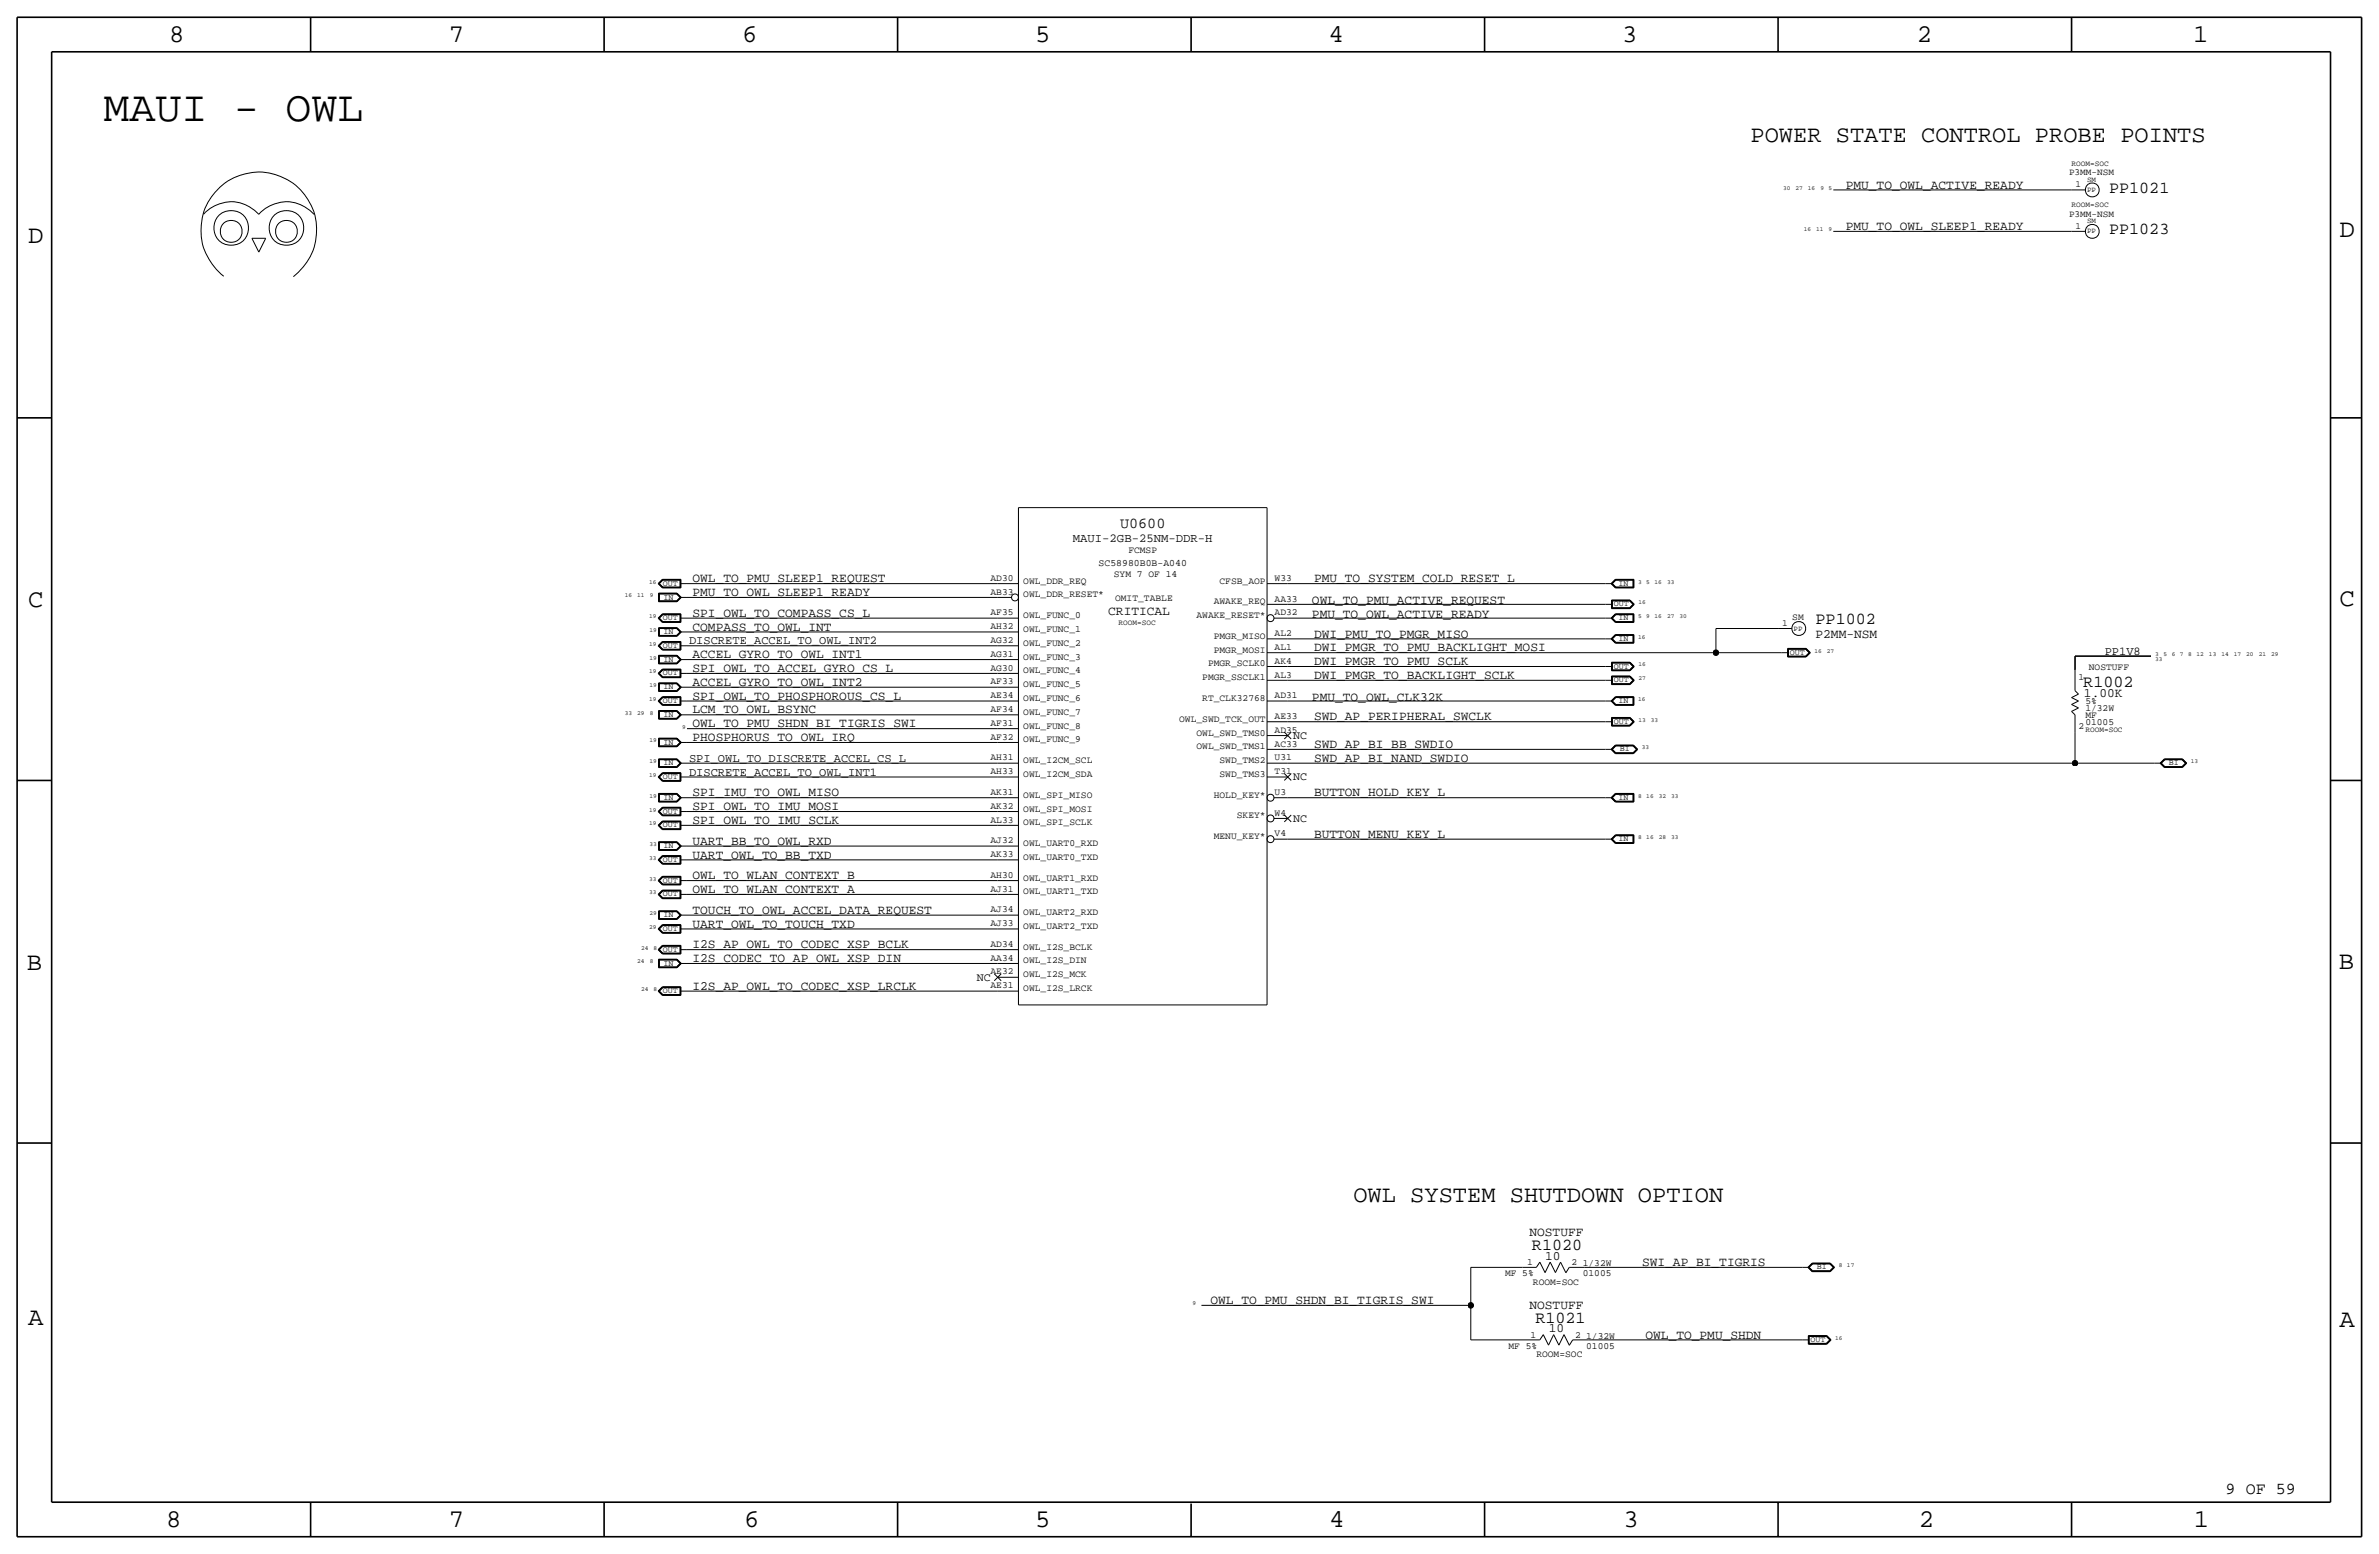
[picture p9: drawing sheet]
<svg xmlns="http://www.w3.org/2000/svg" width="875mm" height="572mm" viewBox="0 0 875 572" stroke-linecap="round" stroke-linejoin="round" font-family="sans-serif">
<defs><g id="words">
<text font-size="15.9" x="38" y="44.5">MAUI - OWL</text>
<g font-size="9.4">
<text x="62.2" y="15.5">8</text>
<text x="165.1" y="15.5">7</text>
<text x="273" y="15.5">6</text>
<text x="380.7" y="15.5">5</text>
<text x="488.7" y="15.5">4</text>
<text x="596.6" y="15.5">3</text>
<text x="705" y="15.5">2</text>
<text x="806.6" y="15.5">1</text>
<text x="10.4" y="89.4">D</text>
<text x="860.5" y="87.1">D</text>
<text x="10.4" y="223.3">C</text>
<text x="860.5" y="222.8">C</text>
<text x="9.9" y="356.6">B</text>
<text x="860.2" y="356.4">B</text>
<text x="10.4" y="487.4">A</text>
<text x="860.5" y="488.2">A</text>
<text x="61.2" y="561.6">8</text>
<text x="165.1" y="561.6">7</text>
<text x="273.8" y="561.6">6</text>
<text x="380.7" y="561.6">5</text>
<text x="488.9" y="561.6">4</text>
<text x="597.1" y="561.6">3</text>
<text x="705.8" y="561.6">2</text>
<text x="806.9" y="561.6">1</text>
</g>
<g font-size="8.7">
<text x="643.8" y="52.1">POWER STATE CONTROL PROBE POINTS</text>
<text x="497.8" y="442">OWL SYSTEM SHUTDOWN OPTION</text>
</g>
<g font-size="6.2">
<text x="775.7" y="70.9">PP1021</text>
<text x="775.7" y="86.1">PP1023</text>
<text x="667.8" y="229.6">PP1002</text>
<text x="766.3" y="252.5">R1002</text>
<text x="563.5" y="459.7">R1020</text>
<text x="564.7" y="486.4">R1021</text>
<text x="818.6" y="549.5">9 OF 59</text>
</g>
<text font-size="5.6" x="412" y="194.3">U0600</text>
<g font-size="4.7">
<text x="678.9" y="69.3">PMU_TO_OWL_ACTIVE_READY</text>
<text x="678.9" y="84.6">PMU_TO_OWL_SLEEP1_READY</text>
<text x="254.7" y="214.1">OWL_TO_PMU_SLEEP1_REQUEST</text>
<text x="483.3" y="214.1">PMU_TO_SYSTEM_COLD_RESET_L</text>
<text x="254.7" y="219.2">PMU_TO_OWL_SLEEP1_READY</text>
<text x="254.7" y="226.8">SPI_OWL_TO_COMPASS_CS_L</text>
<text x="407.6" y="226.1">CRITICAL</text>
<text x="482.6" y="227.3">PMU_TO_OWL_ACTIVE_READY</text>
<text x="482.6" y="222.3">OWL_TO_PMU_ACTIVE_REQUEST</text>
<text x="254.7" y="231.9">COMPASS_TO_OWL_INT</text>
<text x="483.3" y="234.5">DWI_PMU_TO_PMGR_MISO</text>
<text x="483.3" y="239.5">DWI_PMGR_TO_PMU_BACKLIGHT_MOSI</text>
<text x="667.8" y="234.7">P2MM-NSM</text>
<text x="254.7" y="242.1">ACCEL_GYRO_TO_OWL_INT1</text>
<text x="483.3" y="244.6">DWI_PMGR_TO_PMU_SCLK</text>
<text x="254.7" y="247.1">SPI_OWL_TO_ACCEL_GYRO_CS_L</text>
<text x="483.3" y="249.7">DWI_PMGR_TO_BACKLIGHT_SCLK</text>
<text x="254.7" y="257.3">SPI_OWL_TO_PHOSPHOROUS_CS_L</text>
<text x="254.7" y="252.2">ACCEL_GYRO_TO_OWL_INT2</text>
<text x="482.6" y="257.8">PMU_TO_OWL_CLK32K</text>
<text x="766.5" y="256.3">1.00K</text>
<text x="254.7" y="262.4">LCM_TO_OWL_BSYNC</text>
<text x="254.7" y="267.5">OWL_TO_PMU_SHDN_BI_TIGRIS_SWI</text>
<text x="483.3" y="264.9">SWD_AP_PERIPHERAL_SWCLK</text>
<text x="254.7" y="272.5">PHOSPHORUS_TO_OWL_IRQ</text>
<text x="483.3" y="275.1">SWD_AP_BI_BB_SWDIO</text>
<text x="483.3" y="280.2">SWD_AP_BI_NAND_SWDIO</text>
<text x="254.7" y="292.9">SPI_IMU_TO_OWL_MISO</text>
<text x="483.3" y="292.9">BUTTON_HOLD_KEY_L</text>
<text x="254.7" y="297.9">SPI_OWL_TO_IMU_MOSI</text>
<text x="254.7" y="303">SPI_OWL_TO_IMU_SCLK</text>
<text x="254.7" y="310.6">UART_BB_TO_OWL_RXD</text>
<text x="483.3" y="308.1">BUTTON_MENU_KEY_L</text>
<text x="254.7" y="315.7">UART_OWL_TO_BB_TXD</text>
<text x="254.7" y="323.3">OWL_TO_WLAN_CONTEXT_B</text>
<text x="254.7" y="328.4">OWL_TO_WLAN_CONTEXT_A</text>
<text x="254.7" y="341.1">UART_OWL_TO_TOUCH_TXD</text>
<text x="254.7" y="336">TOUCH_TO_OWL_ACCEL_DATA_REQUEST</text>
<text x="254.7" y="353.8">I2S_CODEC_TO_AP_OWL_XSP_DIN</text>
<text x="254.7" y="348.8">I2S_AP_OWL_TO_CODEC_XSP_BCLK</text>
<text x="254.7" y="364">I2S_AP_OWL_TO_CODEC_XSP_LRCLK</text>
<text x="562.6" y="454.7">NOSTUFF</text>
<text x="568.4" y="463.3">10</text>
<text x="604" y="465.6">SWI_AP_BI_TIGRIS</text>
<text x="445.2" y="479.6">OWL_TO_PMU_SHDN_BI_TIGRIS_SWI</text>
<text x="562.6" y="481.3">NOSTUFF</text>
<text x="569.6" y="490">10</text>
<text x="605.2" y="492.3">OWL_TO_PMU_SHDN</text>
</g>
<text font-size="4.5" x="394.6" y="199.4">MAUI-2GB-25NM-DDR-H</text>
<g font-size="4.4">
<text x="253.4" y="237">DISCRETE_ACCEL_TO_OWL_INT2</text>
<text x="774.1" y="240.8">PP1V8</text>
<text x="253.4" y="280.2">SPI_OWL_TO_DISCRETE_ACCEL_CS_L</text>
<text x="253.4" y="285.2">DISCRETE_ACCEL_TO_OWL_INT1</text>
</g>
<g font-size="4.3">
<text x="475.7" y="271.8">NC</text>
<text x="475.7" y="287">NC</text>
<text x="475.7" y="302.3">NC</text>
<text x="359.3" y="360.7">NC</text>
</g>
<text font-size="3.6" x="404.1" y="208.3">SC58980B0B-A040</text>
<g font-size="3.5">
<text x="761" y="64.5">P3MM-NSM</text>
<text x="763.4" y="68.8">1</text>
<text x="761" y="79.8">P3MM-NSM</text>
<text x="763.4" y="84.1">1</text>
<text x="415" y="203.2">FCMSP</text>
<text x="364.3" y="213.6">AD30</text>
<text x="376.4" y="214.6">OWL_DDR_REQ</text>
<text x="409.7" y="212.1">SYM 7 OF 14</text>
<text x="448.6" y="214.6">CFSB_AOP</text>
<text x="468.8" y="213.6">W33</text>
<text x="364.3" y="218.7">AB33</text>
<text x="376.4" y="219.7">OWL_DDR_RESET*</text>
<text x="410.2" y="221">OMIT_TABLE</text>
<text x="468.8" y="221.2">AA33</text>
<text x="364.3" y="226.3">AF35</text>
<text x="376.4" y="227.3">OWL_FUNC_0</text>
<text x="440.1" y="227.3">AWAKE_RESET*</text>
<text x="446.4" y="222.2">AWAKE_REQ</text>
<text x="468.8" y="226.3">AD32</text>
<text x="364.3" y="231.4">AH32</text>
<text x="376.4" y="232.4">OWL_FUNC_1</text>
<text x="468.8" y="233.9">AL2</text>
<text x="655.5" y="230.1">1</text>
<text x="659.2" y="228.1">SM</text>
<text x="364.3" y="236.5">AG32</text>
<text x="376.4" y="237.5">OWL_FUNC_2</text>
<text x="446.4" y="234.9">PMGR_MISO</text>
<text x="468.8" y="239">AL1</text>
<text x="364.3" y="241.5">AG31</text>
<text x="376.4" y="242.6">OWL_FUNC_3</text>
<text x="444.3" y="245.1">PMGR_SCLK0</text>
<text x="446.4" y="240">PMGR_MOSI</text>
<text x="468.8" y="244.1">AK4</text>
<text x="364.3" y="251.7">AF33</text>
<text x="364.3" y="246.6">AG30</text>
<text x="376.4" y="247.6">OWL_FUNC_4</text>
<text x="442.2" y="250.2">PMGR_SSCLK1</text>
<text x="468.8" y="249.2">AL3</text>
<text x="764.5" y="250.2">1</text>
<text x="768.3" y="246.4">NOSTUFF</text>
<text x="364.3" y="256.8">AE34</text>
<text x="376.4" y="252.7">OWL_FUNC_5</text>
<text x="376.4" y="257.8">OWL_FUNC_6</text>
<text x="442.2" y="257.8">RT_CLK32768</text>
<text x="468.8" y="256.8">AD31</text>
<text x="364.3" y="261.9">AF34</text>
<text x="376.4" y="262.9">OWL_FUNC_7</text>
<text x="767" y="261.6">1/32W</text>
<text x="767" y="259.1">5%</text>
<text x="364.3" y="266.9">AF31</text>
<text x="376.4" y="268">OWL_FUNC_8</text>
<text x="433.7" y="265.4">OWL_SWD_TCK_OUT</text>
<text x="468.8" y="269.5">AD35</text>
<text x="468.8" y="264.4">AE33</text>
<text x="764.5" y="268">2</text>
<text x="767" y="266.7">01005</text>
<text x="767" y="264.2">MF</text>
<text x="364.3" y="272">AF32</text>
<text x="376.4" y="273">OWL_FUNC_9</text>
<text x="440.1" y="275.6">OWL_SWD_TMS1</text>
<text x="440.1" y="270.5">OWL_SWD_TMS0</text>
<text x="468.8" y="274.6">AC33</text>
<text x="364.3" y="279.6">AH31</text>
<text x="376.4" y="280.7">OWL_I2CM_SCL</text>
<text x="448.6" y="280.7">SWD_TMS2</text>
<text x="468.8" y="279.7">U31</text>
<text x="364.3" y="284.7">AH33</text>
<text x="376.4" y="285.7">OWL_I2CM_SDA</text>
<text x="448.6" y="285.7">SWD_TMS3</text>
<text x="468.8" y="284.7">T31</text>
<text x="364.3" y="292.3">AK31</text>
<text x="376.4" y="293.4">OWL_SPI_MISO</text>
<text x="446.4" y="293.4">HOLD_KEY*</text>
<text x="468.8" y="292.3">U3</text>
<text x="364.3" y="297.4">AK32</text>
<text x="376.4" y="298.4">OWL_SPI_MOSI</text>
<text x="468.8" y="300">W4</text>
<text x="364.3" y="302.5">AL33</text>
<text x="376.4" y="303.5">OWL_SPI_SCLK</text>
<text x="454.9" y="301">SKEY*</text>
<text x="364.3" y="310.1">AJ32</text>
<text x="376.4" y="311.1">OWL_UART0_RXD</text>
<text x="446.4" y="308.6">MENU_KEY*</text>
<text x="468.8" y="307.6">V4</text>
<text x="364.3" y="315.2">AK33</text>
<text x="376.4" y="316.2">OWL_UART0_TXD</text>
<text x="364.3" y="322.8">AH30</text>
<text x="376.4" y="323.8">OWL_UART1_RXD</text>
<text x="364.3" y="327.9">AJ31</text>
<text x="376.4" y="328.9">OWL_UART1_TXD</text>
<text x="364.3" y="335.5">AJ34</text>
<text x="364.3" y="340.6">AJ33</text>
<text x="376.4" y="341.6">OWL_UART2_TXD</text>
<text x="376.4" y="336.5">OWL_UART2_RXD</text>
<text x="364.3" y="353.3">AA34</text>
<text x="364.3" y="348.2">AD34</text>
<text x="376.4" y="349.2">OWL_I2S_BCLK</text>
<text x="364.3" y="358.4">AE32</text>
<text x="376.4" y="359.4">OWL_I2S_MCK</text>
<text x="376.4" y="354.3">OWL_I2S_DIN</text>
<text x="364.3" y="363.5">AE31</text>
<text x="376.4" y="364.5">OWL_I2S_LRCK</text>
<text x="561.7" y="465.3">1</text>
<text x="578.1" y="465.3">2</text>
<text x="582.2" y="465.6">1/32W</text>
<text x="553.6" y="469.4">MF 5%</text>
<text x="563.8" y="472.4">ROOM=SOC</text>
<text x="582.2" y="469.4">01005</text>
<text x="563" y="492">1</text>
<text x="579.3" y="492">2</text>
<text x="554.9" y="496.1">MF 5%</text>
<text x="583.4" y="496.1">01005</text>
<text x="583.4" y="492.3">1/32W</text>
<text x="565.1" y="499.1">ROOM=SOC</text>
</g>
<g font-size="3.1">
<text x="243.8" y="215.4">OUT</text>
<text x="595.3" y="215.4">IN</text>
<text x="244" y="220.5">IN</text>
<text x="593.5" y="223">OUT</text>
<text x="243.8" y="228.1">OUT</text>
<text x="244" y="233.2">IN</text>
<text x="595.3" y="228.1">IN</text>
<text x="243.8" y="238.3">OUT</text>
<text x="595.3" y="235.7">IN</text>
<text x="244" y="243.3">IN</text>
<text x="593.5" y="245.9">OUT</text>
<text x="658.3" y="240.8">OUT</text>
<text x="243.8" y="248.4">OUT</text>
<text x="593.5" y="251">OUT</text>
<text x="244" y="253.5">IN</text>
<text x="243.8" y="258.6">OUT</text>
<text x="244" y="263.7">IN</text>
<text x="595.3" y="258.6">IN</text>
<text x="593.5" y="266.2">OUT</text>
<text x="244" y="273.8">IN</text>
<text x="244" y="281.4">IN</text>
<text x="595.8" y="276.4">BI</text>
<text x="797.8" y="281.4">BI</text>
<text x="243.8" y="286.5">OUT</text>
<text x="243.8" y="299.2">OUT</text>
<text x="244" y="294.1">IN</text>
<text x="595.3" y="294.1">IN</text>
<text x="243.8" y="304.3">OUT</text>
<text x="244" y="311.9">IN</text>
<text x="595.3" y="309.4">IN</text>
<text x="243.8" y="317">OUT</text>
<text x="243.8" y="324.6">OUT</text>
<text x="243.8" y="329.7">OUT</text>
<text x="244" y="337.3">IN</text>
<text x="243.8" y="342.4">OUT</text>
<text x="243.8" y="350">OUT</text>
<text x="244" y="355.1">IN</text>
<text x="243.8" y="365.3">OUT</text>
<text x="668.2" y="466.9">BI</text>
<text x="665.9" y="493.5">OUT</text>
</g>
<g font-size="2.9">
<text x="761.9" y="61">ROOM=SOC</text>
<text x="761.9" y="76.2">ROOM=SOC</text>
<text x="411.4" y="229.9">ROOM=SOC</text>
<text x="767" y="269.2">ROOM=SOC</text>
</g>
<g font-size="2.8">
<text x="767.6" y="66.8">SM</text>
<text x="767.6" y="70.6">PP</text>
<text x="767.6" y="82">SM</text>
<text x="767.6" y="85.9">PP</text>
<text x="659.7" y="231.9">PP</text>
</g>
<g font-size="2.3">
<text x="655.8" y="69.8">30</text>
<text x="660.4" y="69.8">27</text>
<text x="665" y="69.8">16</text>
<text x="669.5" y="69.8">9</text>
<text x="672.6" y="69.8">5</text>
<text x="663.4" y="85.1">16</text>
<text x="668" y="85.1">11</text>
<text x="672.6" y="85.1">9</text>
<text x="238.8" y="214.6">16</text>
<text x="602.5" y="214.6">3</text>
<text x="605.5" y="214.6">5</text>
<text x="608.6" y="214.6">16</text>
<text x="613.2" y="214.6">33</text>
<text x="229.8" y="219.7">16</text>
<text x="234.4" y="219.7">11</text>
<text x="239" y="219.7">9</text>
<text x="238.8" y="227.3">19</text>
<text x="602.5" y="227.3">5</text>
<text x="602.6" y="222.2">16</text>
<text x="605.5" y="227.3">9</text>
<text x="608.6" y="227.3">16</text>
<text x="613.2" y="227.3">27</text>
<text x="617.7" y="227.3">30</text>
<text x="238.9" y="232.4">19</text>
<text x="238.8" y="237.5">19</text>
<text x="602.5" y="235">16</text>
<text x="238.9" y="242.6">19</text>
<text x="602.6" y="245.1">16</text>
<text x="667.4" y="240">16</text>
<text x="672" y="240">27</text>
<text x="792.7" y="243.1">33</text>
<text x="792.7" y="241.3">3</text>
<text x="795.7" y="241.3">5</text>
<text x="798.8" y="241.3">6</text>
<text x="801.8" y="241.3">7</text>
<text x="804.9" y="241.3">8</text>
<text x="807.9" y="241.3">12</text>
<text x="812.5" y="241.3">13</text>
<text x="817.1" y="241.3">14</text>
<text x="821.6" y="241.3">17</text>
<text x="826.2" y="241.3">20</text>
<text x="830.8" y="241.3">21</text>
<text x="835.4" y="241.3">29</text>
<text x="238.8" y="247.6">19</text>
<text x="602.6" y="250.2">27</text>
<text x="238.8" y="257.8">19</text>
<text x="238.9" y="252.7">19</text>
<text x="602.5" y="257.8">16</text>
<text x="229.8" y="262.9">33</text>
<text x="234.4" y="262.9">29</text>
<text x="239" y="262.9">8</text>
<text x="251" y="268">9</text>
<text x="602.7" y="265.4">13</text>
<text x="607.2" y="265.4">33</text>
<text x="238.9" y="273">19</text>
<text x="603.9" y="275.6">33</text>
<text x="238.9" y="280.7">19</text>
<text x="805.8" y="280.7">13</text>
<text x="238.8" y="285.7">19</text>
<text x="238.9" y="293.4">19</text>
<text x="602.5" y="293.4">8</text>
<text x="605.5" y="293.4">16</text>
<text x="610.1" y="293.4">32</text>
<text x="614.7" y="293.4">33</text>
<text x="238.8" y="298.5">19</text>
<text x="238.8" y="303.5">19</text>
<text x="238.9" y="311.2">33</text>
<text x="602.5" y="308.6">8</text>
<text x="605.5" y="308.6">16</text>
<text x="610.1" y="308.6">28</text>
<text x="614.7" y="308.6">33</text>
<text x="238.8" y="316.2">33</text>
<text x="238.8" y="323.9">33</text>
<text x="238.8" y="328.9">33</text>
<text x="238.8" y="341.6">29</text>
<text x="238.9" y="336.6">29</text>
<text x="235.8" y="349.3">24</text>
<text x="240.3" y="349.3">8</text>
<text x="234.4" y="354.3">24</text>
<text x="239" y="354.3">8</text>
<text x="235.8" y="364.5">24</text>
<text x="240.3" y="364.5">8</text>
<text x="676.3" y="466.1">8</text>
<text x="679.3" y="466.1">17</text>
<text x="438.7" y="480.1">9</text>
<text x="675" y="492.8">16</text>
</g>
</g></defs>
<g fill="none" stroke="#000" stroke-width=".37">
<path d="M74.9 78.8a13.5 13.5 0 0 1 20.3 0 13.4 13.4 0 0 1 20.3 0M674.3 69.9h87.7zM762 69.9h5zM92.7 87.6l2.5 5.1zM92.7 87.6h5zM97.7 87.6l-2.5 5.1zM674.3 85.1h87.7zM762 85.1h5zM82.3 101.6a21.3 21.3 0 0 1-2.8-31.5 21.3 21.3 0 0 1 31.6 .2 21.3 21.3 0 0 1-3.2 31.5M374.6 186.7h91.4zM374.6 186.7v182.9zM466 186.7v182.9z"/>
<path d="M242.1 214.6l1.5-1.5zM242.1 214.6l1.5 1.6zM242.2 214.6l1.5-1.4zM242.2 218.1v3.2zM242.2 218.1h6.8zM242.2 214.6l1.5 1.5zM242.3 218.2v3zM242.3 218.2h6.7zM242.4 214.6l1.3-1.3zM242.4 214.6l1.3 1.4zM242.4 218.3h6.5zM242.4 218.3v2.8z"/>
<path d="M242.5 214.6l1.3-1.2zM242.5 218.4h6.4zM242.5 218.4v2.6zM242.5 214.6l1.3 1.3zM243.6 216.2h6.8zM243.6 213.1h6.8zM243.7 213.2h6.6zM243.7 216.1h6.6zM243.7 213.3h6.5zM243.7 216h6.5zM243.8 213.4h6.3zM243.8 215.9h6.3z"/>
<path d="M248.9 218.4l1.2 1.3zM248.9 218.3l1.4 1.4zM249 218.2l1.4 1.5zM249 218.1l1.6 1.6zM250.1 214.6h2.6zM250.1 219.7h2.6zM250.1 213.4v2.5zM250.2 213.3v2.7zM250.3 213.2v2.9zM250.4 213.1v3.1zM252.7 219.7h114.3zM252.7 214.6h114.3z"/>
<path d="M367 214.6h7.6zM367 219.7h5.1zM466 214.6h7.7zM473.7 214.6h116.8zM590.5 214.6h2.5zM592.6 214.6l1.6 1.6zM592.7 214.6l1.5-1.4zM592.7 214.6l1.5 1.5zM592.9 214.6l1.4-1.3zM592.9 214.6l1.4 1.4zM593 214.6l1.3 1.3zM593 214.6l1.3-1.2z"/>
<path d="M594.2 213.1h6.8zM594.2 213.1l-1.6 1.5zM594.2 216.2h6.8zM594.2 216.1h6.7zM594.2 213.2h6.7zM594.3 216h6.5zM594.3 213.3h6.5zM594.3 215.9h6.4zM594.3 213.4h6.4zM600.7 213.4v2.5zM600.8 213.3v2.7zM600.9 213.2v2.9z"/>
<path d="M601 213.1v3.1zM242.1 237.5l1.5-1.6zM242.1 227.3l1.5-1.5zM242.1 237.5l1.5 1.6zM242.1 227.3l1.5 1.6zM242.2 237.5l1.5-1.5zM242.2 230.8v3.2zM242.2 234h6.8zM242.2 227.3l1.5-1.4zM242.2 221.3h6.8zM242.2 230.8h6.8zM242.2 237.5l1.5 1.5z"/>
<path d="M242.2 227.3l1.5 1.5zM242.3 230.9v3zM242.3 233.9h6.7zM242.3 221.2h6.7zM242.3 230.9h6.7zM242.4 237.5l1.3-1.4zM242.4 227.3l1.3-1.3zM242.4 237.5l1.3 1.4zM242.4 227.3l1.3 1.4zM242.4 231h6.5zM242.4 231v2.8zM242.4 233.8h6.5z"/>
<path d="M242.4 221.1h6.5zM242.5 237.5l1.3-1.3zM242.5 231.1h6.4zM242.5 231.1v2.6zM242.5 233.7h6.4zM242.5 227.3l1.3-1.2zM242.5 221h6.4zM242.5 237.5l1.3 1.3zM242.5 227.3l1.3 1.3zM243.6 239.1h6.8zM243.6 228.9h6.8zM243.6 235.9h6.8z"/>
<path d="M243.6 225.8h6.8zM243.7 236h6.6zM243.7 225.9h6.6zM243.7 239h6.6zM243.7 228.8h6.6zM243.7 236.1h6.5zM243.7 226h6.5zM243.7 238.9h6.5zM243.7 228.7h6.5zM243.8 236.2h6.3zM243.8 238.8h6.3zM243.8 226.1h6.3z"/>
<path d="M243.8 228.6h6.3zM248.9 233.7l1.2-1.3zM248.9 221l1.2-1.3zM248.9 231.1l1.2 1.3zM248.9 233.8l1.4-1.4zM248.9 221.1l1.4-1.4zM248.9 231l1.4 1.4zM249 230.9l1.4 1.5zM249 233.9l1.4-1.5zM249 221.2l1.4-1.5zM249 230.8l1.6 1.6zM249 234l1.6-1.6z"/>
<path d="M249 221.3l1.6-1.6zM250.1 237.5h2.6zM250.1 232.4h2.6zM250.1 227.3h2.6zM250.1 236.2v2.6zM250.1 226.1v2.5zM250.2 236.1v2.8zM250.2 226v2.7zM250.3 236v3zM250.3 225.9v2.9zM250.4 235.9v3.2zM250.4 225.8v3.1z"/>
<path d="M252.7 227.3h114.3zM252.7 237.5h114.3zM252.7 232.4h114.3zM367 227.3h7.6zM367 232.4h7.6zM367 237.5h7.6zM466 235h7.7zM466 222.3h7.7zM468.6 227.3h5.1zM473.7 235h116.8zM473.7 222.3h116.8zM473.7 227.3h116.8z"/>
<path d="M590.5 222.3h2.5zM590.5 227.3h2.5zM590.5 235h2.5zM592.6 227.3l1.6 1.6zM592.6 234.9l1.6 1.6zM592.7 223.8h6.8zM592.7 220.7v3.1zM592.7 227.3l1.5-1.4zM592.7 235l1.5-1.5zM592.7 220.7h6.8zM592.7 227.3l1.5 1.5zM592.7 235l1.5 1.4z"/>
<path d="M592.8 220.8h6.7zM592.8 220.8v2.9zM592.8 223.7h6.7zM592.9 227.3l1.4-1.3zM592.9 235l1.4-1.4zM592.9 227.3l1.4 1.4zM592.9 235l1.4 1.3zM592.9 220.9h6.5zM592.9 220.9v2.7zM592.9 223.6h6.5zM593 227.3l1.3 1.3zM593 234.9l1.3 1.3z"/>
<path d="M593 221h6.4zM593 221v2.5zM593 223.5h6.4zM593 227.3l1.3-1.2zM593 235l1.3-1.3zM594.2 225.8h6.8zM594.2 233.4h6.8zM594.2 225.8l-1.6 1.5zM594.2 233.4l-1.6 1.6zM594.2 228.9h6.8zM594.2 236.5h6.8zM594.2 228.8h6.7z"/>
<path d="M594.2 236.4h6.7zM594.2 225.9h6.7zM594.2 233.5h6.7zM594.3 228.7h6.5zM594.3 236.3h6.5zM594.3 226h6.5zM594.3 233.6h6.5zM594.3 228.6h6.4zM594.3 236.2h6.4zM594.3 226.1h6.4zM594.3 233.7h6.4zM599.4 221l1.3 1.3z"/>
<path d="M599.4 223.5l1.3-1.3zM599.4 223.6l1.4-1.3zM599.4 220.9l1.4 1.4zM599.5 223.7l1.5-1.4zM599.5 220.8l1.5 1.5zM599.5 220.7l1.6 1.6zM600.7 226.1v2.5zM600.7 233.7v2.5zM600.8 226v2.7zM600.8 233.6v2.7zM600.9 225.9v2.9zM600.9 233.5v2.9z"/>
<path d="M601 225.8v3.1zM601 233.4v3.1zM601.1 222.2l-1.6 1.6zM631.1 231.1h22.9zM631.1 231.1v8.9zM654 231.1h5.1zM657.5 238.5v3.1zM657.5 238.5h6.8zM657.6 238.6h6.7zM657.6 238.6v2.9zM657.7 238.7h6.5zM657.7 238.7v2.7z"/>
<path d="M657.8 238.8h6.4zM657.8 238.8v2.5zM664.2 238.8l1.2 1.2zM664.2 238.7l1.4 1.3zM664.3 238.6l1.4 1.4zM664.3 238.5l1.6 1.5zM242.1 257.8l1.5-1.6zM242.1 247.7l1.5-1.6zM242.1 257.8l1.5 1.6zM242.1 247.6l1.5 1.6zM242.2 257.8l1.5-1.5zM242.2 251.2v3.1z"/>
<path d="M242.2 254.3h6.8zM242.2 247.7l1.5-1.5zM242.2 241v3.1zM242.2 244.1h6.8zM242.2 251.2h6.8zM242.2 241h6.8zM242.2 257.8l1.5 1.5zM242.2 247.7l1.5 1.4zM242.3 251.3v2.9zM242.3 254.2h6.7zM242.3 241.1v2.9zM242.3 244h6.7z"/>
<path d="M242.3 251.3h6.7zM242.3 241.1h6.7zM242.4 247.7l1.3-1.4zM242.4 257.8l1.3 1.4zM242.4 247.7l1.3 1.3zM242.4 251.4h6.5zM242.4 241.2h6.5zM242.4 251.4v2.7zM242.4 254.1h6.5zM242.4 241.2v2.7zM242.4 243.9h6.5zM242.5 257.8l1.3-1.3z"/>
<path d="M242.5 251.5h6.4zM242.5 251.5v2.5zM242.5 254h6.4zM242.5 247.7l1.3-1.3zM242.5 241.3h6.4zM242.5 241.3v2.5zM242.5 243.8h6.4zM242.5 257.8l1.3 1.3zM242.5 247.6l1.3 1.3zM243.6 259.4h6.8zM243.6 249.2h6.8zM243.6 256.2h6.8z"/>
<path d="M243.6 246.1h6.8zM243.7 256.3h6.6zM243.7 246.2h6.6zM243.7 259.3h6.6zM243.7 249.1h6.6zM243.7 256.4l-1.3 1.4zM243.7 256.4h6.5zM243.7 246.3h6.5zM243.7 259.2h6.5zM243.7 249h6.5zM243.8 256.5h6.3zM243.8 259.1h6.3z"/>
<path d="M243.8 246.4h6.3zM243.8 248.9h6.3zM248.9 254l1.2-1.3zM248.9 243.8l1.2-1.2zM248.9 251.5l1.2 1.2zM248.9 241.3l1.2 1.3zM248.9 254.1l1.4-1.4zM248.9 243.9l1.4-1.3zM248.9 251.4l1.4 1.3zM248.9 241.2l1.4 1.4zM249 251.3l1.4 1.4zM249 241.1l1.4 1.5z"/>
<path d="M249 254.2l1.4-1.5zM249 244l1.4-1.4zM249 251.2l1.6 1.5zM249 241l1.6 1.6zM249 254.3l1.6-1.6zM249 244.1l1.6-1.5zM250.1 257.8h2.6zM250.1 252.7h2.6zM250.1 247.7h2.6zM250.1 242.6h2.6zM250.1 256.5v2.6zM250.1 246.4v2.5z"/>
<path d="M250.2 256.4v2.8zM250.2 246.3v2.7zM250.3 256.3v3zM250.3 246.2v2.9zM250.4 256.2v3.2zM250.4 246.1v3.1zM252.7 252.7h114.3zM252.7 247.7h114.3zM252.7 257.8h114.3zM252.7 242.6h114.3zM367 257.8h7.6zM367 252.7h7.6z"/>
<path d="M367 247.7h7.6zM367 242.6h7.6zM466 257.8h7.7zM466 240h7.7zM466 250.2h7.7zM466 245.1h7.7zM473.7 250.2h116.8zM473.7 245.1h116.8zM473.7 257.8h116.8zM473.7 240h157.4zM590.5 250.2h2.5zM590.5 245.1h2.5z"/>
<path d="M590.5 257.8h2.5zM592.6 257.8l1.6 1.6zM592.6 257.8l1.6-1.6zM592.7 251.8h6.8zM592.7 248.6v3.2zM592.7 246.7h6.8zM592.7 243.5v3.2zM592.7 257.8l1.5-1.5zM592.7 248.6h6.8zM592.7 243.5h6.8zM592.7 257.8l1.5 1.5zM592.8 248.7h6.7z"/>
<path d="M592.8 243.6h6.7zM592.8 248.7v3zM592.8 251.7h6.7zM592.8 243.6v3zM592.8 246.6h6.7zM592.9 257.8l1.4-1.4zM592.9 257.8l1.4 1.4zM592.9 248.8h6.5zM592.9 243.7h6.5zM592.9 248.8v2.8zM592.9 251.6h6.5zM592.9 243.7v2.8z"/>
<path d="M592.9 246.5h6.5zM593 257.8l1.3 1.3zM593 248.9h6.4zM593 248.9v2.6zM593 251.5h6.4zM593 243.8h6.4zM593 243.8v2.6zM593 246.4h6.4zM593 257.8l1.3-1.3zM594.2 256.2h6.8zM594.2 259.4h6.8zM594.2 259.3h6.7z"/>
<path d="M594.2 256.3h6.7zM594.3 259.2h6.5zM594.3 256.4h6.5zM594.3 259.1h6.4zM594.3 256.5h6.4zM599.4 248.9l1.3 1.3zM599.4 243.8l1.3 1.3zM599.4 251.5l1.3-1.3zM599.4 246.4l1.3-1.3zM599.4 246.5l1.4-1.4zM599.4 248.8l1.4 1.4zM599.4 243.7l1.4 1.4z"/>
<path d="M599.5 251.7l1.5-1.5zM599.5 246.6l1.5-1.5zM599.5 248.7l1.5 1.5zM599.5 243.6l1.5 1.5zM599.5 248.6l1.6 1.6zM599.5 243.5l1.6 1.6zM599.5 251.8l1.6-1.6zM599.5 246.7l1.6-1.6zM600.7 256.5v2.6zM600.8 256.4v2.8zM600.8 250.2l-1.4 1.4zM600.9 256.3v3z"/>
<path d="M601 256.2v3.2zM631.1 240h24.2zM655.3 240h2.5zM657.5 241.6h6.8zM657.6 241.5h6.7zM657.7 241.4h6.5zM657.8 241.3h6.4zM664.2 241.3l1.2-1.3zM664.2 241.4l1.4-1.4zM664.3 241.5l1.4-1.5zM665.9 240l-1.6 1.6zM762 256.5l2.5-1.2z"/>
<path d="M762 259.1l2.5-1.3zM762 259.1l2.5 1.3zM762 256.5l2.5 1.3zM763.2 246.4v7.6zM763.2 254l1.3 1.3zM242.2 261.3v3.2zM242.2 264.5h6.8zM242.2 279.1v3.1zM242.2 271.5v3.1zM242.2 274.6h6.8zM242.2 261.3h6.8zM242.2 279.1h6.8z"/>
<path d="M242.2 271.5h6.8zM242.3 261.4v3zM242.3 264.4h6.7zM242.3 279.2v2.9zM242.3 271.6v2.9zM242.3 274.5h6.7zM242.3 261.4h6.7zM242.3 279.2h6.7zM242.3 271.6h6.7zM242.4 261.5h6.5zM242.4 279.3h6.5zM242.4 271.7h6.5z"/>
<path d="M242.4 261.5v2.8zM242.4 264.3h6.5zM242.4 279.3v2.7zM242.4 271.7v2.7zM242.4 274.4h6.5zM242.5 261.6h6.4zM242.5 261.6v2.6zM242.5 264.2h6.4zM242.5 279.4h6.4zM242.5 279.4v2.5zM242.5 271.8h6.4zM242.5 271.8v2.5z"/>
<path d="M242.5 274.3h6.4zM248.9 264.2l1.2-1.3zM248.9 274.3l1.2-1.3zM248.9 261.6l1.2 1.3zM248.9 279.4l1.2 1.3zM248.9 271.8l1.2 1.3zM248.9 274.4l1.4-1.3zM248.9 261.5l1.4 1.4zM248.9 279.3l1.4 1.4zM248.9 271.7l1.4 1.4zM249 261.4l1.4 1.5zM249 279.2l1.4 1.5z"/>
<path d="M249 271.6l1.4 1.5zM249 274.5l1.4-1.4zM249 261.3l1.6 1.6zM249 279.1l1.6 1.6zM249 271.5l1.6 1.6zM249 264.5l1.6-1.6zM249 274.6l1.6-1.6zM250.1 262.9h2.6zM250.1 273.1h2.6zM250.3 262.9l-1.4 1.4zM250.4 262.9l-1.4 1.5zM252.7 262.9h114.3z"/>
<path d="M252.7 268h114.3zM252.7 273.1h114.3zM367 262.9h7.6zM367 268h7.6zM367 273.1h7.6zM466 265.4h7.7zM466 270.5h7.7zM466 275.6h7.7zM472.4 269.2l2.5 2.6zM473.7 265.4h116.8zM473.7 275.6h116.8zM474.9 269.2l-2.5 2.6z"/>
<path d="M590.5 275.6h2.5zM590.5 265.4h2.5zM592.6 275.6l1.6 1.6zM592.7 275.6l1.5-1.5zM592.7 267h6.8zM592.7 263.9v3.1zM592.7 263.9h6.8zM592.7 275.6l1.5 1.5zM592.8 264h6.7zM592.8 264v2.9zM592.8 266.9h6.7zM592.9 275.6l1.4 1.4z"/>
<path d="M592.9 264.1h6.5zM592.9 264.1v2.7zM592.9 266.8h6.5zM593 275.6l1.3 1.3zM593 275.6l1.3-1.3zM593 264.2h6.4zM593 264.2v2.5zM593 266.7h6.4zM594.2 277.2h6.6zM594.2 274l-1.6 1.6zM594.2 274h6.6zM594.2 274.1h6.6z"/>
<path d="M594.2 277.1h6.6zM594.3 274.2l-1.4 1.4zM594.3 277h6.4zM594.3 274.2h6.4zM594.3 274.3h6.4zM594.3 276.9h6.4zM599.4 264.2l1.3 1.2zM599.4 266.7l1.3-1.3zM599.4 264.1l1.4 1.3zM599.5 266.9l1.5-1.5zM599.5 264l1.5 1.4zM599.5 263.9l1.6 1.5z"/>
<path d="M600.7 274.3l1.2 1.3zM600.7 276.9l1.2-1.3zM600.7 274.2l1.4 1.4zM600.8 277.1l1.4-1.5zM600.8 274.1l1.4 1.5zM600.8 274l1.6 1.6zM600.8 265.4l-1.4 1.4zM600.8 277.2l1.6-1.6zM601.1 265.4l-1.6 1.6zM602.1 275.6l-1.4 1.4zM762 261.6l2.5-1.2zM762 261.6l1.2 1.3z"/>
<path d="M763.2 269.2v11.5zM763.2 262.9v6.3zM796.1 279.1h6.6zM796.1 279.2h6.6zM796.2 279.3h6.4zM796.2 279.4h6.4zM802.6 279.4l1.3 1.3zM802.6 279.3l1.4 1.4zM802.7 279.2l1.5 1.5zM802.7 279.1l1.6 1.6zM242.1 298.5l1.5-1.6zM242.1 285.8l1.5-1.6z"/>
<path d="M242.1 298.4l1.5 1.6zM242.1 285.7l1.5 1.6zM242.2 291.8v3.1zM242.2 294.9h6.8zM242.2 282.2h6.8zM242.2 291.8h6.8zM242.2 298.5l1.5 1.4zM242.2 285.8l1.5 1.4zM242.3 291.9v2.9zM242.3 294.8h6.7zM242.3 282.1h6.7zM242.3 291.9h6.7z"/>
<path d="M242.4 298.5l1.3-1.4zM242.4 285.8l1.3-1.4zM242.4 298.5l1.3 1.3zM242.4 285.8l1.3 1.3zM242.4 292h6.5zM242.4 292v2.7zM242.4 294.7h6.5zM242.4 282h6.5zM242.5 298.5l1.3-1.3zM242.5 292.1h6.4zM242.5 292.1v2.5zM242.5 294.6h6.4z"/>
<path d="M242.5 285.8l1.3-1.3zM242.5 281.9h6.4zM242.5 298.4l1.3 1.3zM242.5 285.7l1.3 1.3zM243.6 287.3h6.8zM243.6 296.9h6.8zM243.6 284.2h6.8zM243.7 297l-1.5 1.5zM243.7 284.3l-1.5 1.5zM243.7 297h6.6zM243.7 284.3h6.6zM243.7 299.9h6.6z"/>
<path d="M243.7 287.2h6.6zM243.7 297.1h6.5zM243.7 284.4h6.5zM243.7 299.8h6.5zM243.7 287.1h6.5zM243.8 297.2h6.3zM243.8 299.7h6.3zM243.8 284.5h6.3zM243.8 287h6.3zM248.9 294.6l1.2-1.2zM248.9 281.9l1.2-1.2zM248.9 292.1l1.2 1.3z"/>
<path d="M248.9 294.7l1.4-1.3zM248.9 282l1.4-1.3zM248.9 292l1.4 1.4zM249 291.9l1.4 1.5zM249 294.8l1.4-1.4zM249 282.1l1.4-1.4zM249 291.8l1.6 1.6zM249 294.9l1.6-1.5zM249 282.2l1.6-1.5zM250.1 298.5h2.6zM250.1 293.4h2.6zM250.1 285.8h2.6z"/>
<path d="M250.1 280.7h2.6zM250.1 297.2v2.5zM250.1 284.5v2.5zM250.2 297.1v2.7zM250.2 284.4v2.7zM250.3 297v2.9zM250.3 284.3v2.9zM250.4 296.9v3.1zM250.4 284.2v3.1zM252.7 293.4h114.3zM252.7 285.8h114.3zM252.7 298.5h114.3z"/>
<path d="M252.7 280.7h114.3zM367 280.7h7.6zM367 285.8h7.6zM367 293.4h7.6zM367 298.5h7.6zM466 285.8h7.7zM466 280.7h7.7zM468.6 293.4h5.1zM472.4 299.7l2.5 2.6zM472.4 284.5l2.5 2.5zM473.7 293.4h116.8zM473.7 280.7h289.5z"/>
<path d="M474.9 299.7l-2.5 2.6zM474.9 284.5l-2.5 2.5zM590.5 293.4h2.5zM592.6 293.4l1.6 1.5zM592.7 293.4l1.5-1.5zM592.7 293.4l1.5 1.4zM592.9 293.4l1.4 1.3zM593 293.4l1.3 1.2zM593 293.4l1.3-1.3zM594.2 291.8h6.8zM594.2 291.8l-1.6 1.6zM594.2 294.9h6.8z"/>
<path d="M594.2 294.8h6.7zM594.2 291.9h6.7zM594.3 294.7h6.5zM594.3 292l-1.4 1.4zM594.3 292h6.5zM594.3 294.6h6.4zM594.3 292.1h6.4zM600.7 292.1v2.5zM600.8 292v2.7zM600.9 291.9v2.9zM601 291.8v3.1zM763.2 280.7h29.2z"/>
<path d="M792.4 280.7h2.6zM794.5 280.7l1.6 1.5zM794.5 280.7l1.6-1.6zM794.7 280.7l1.4-1.5zM794.7 280.7l1.4 1.4zM794.8 280.7l1.4-1.4zM794.8 280.7l1.4 1.3zM795 280.7l1.2-1.3zM795 280.7l1.2 1.2zM796.1 282.2h6.6zM796.1 282.1h6.6zM796.2 282h6.4z"/>
<path d="M796.2 281.9h6.4zM802.6 281.9l1.3-1.2zM802.6 282l1.4-1.3zM802.7 282.1l1.5-1.4zM804.3 280.7l-1.6 1.5zM242.1 316.2l1.5-1.5zM242.1 303.5l1.5-1.5zM242.1 316.2l1.5 1.6zM242.1 303.5l1.5 1.6zM242.2 316.2l1.5-1.4zM242.2 309.6v3.1zM242.2 312.7h6.8z"/>
<path d="M242.2 303.5l1.5-1.4zM242.2 309.6h6.8zM242.2 316.2l1.5 1.5zM242.2 303.5l1.5 1.5zM242.3 309.7v2.9zM242.3 312.6h6.7zM242.3 309.7h6.7zM242.4 316.2l1.3-1.3zM242.4 303.5l1.3-1.3zM242.4 316.2l1.3 1.4zM242.4 303.5l1.3 1.4zM242.4 309.8h6.5z"/>
<path d="M242.4 309.8v2.7zM242.4 312.5h6.5zM242.5 316.2l1.3-1.2zM242.5 309.9h6.4zM242.5 309.9v2.5zM242.5 312.4h6.4zM242.5 303.5l1.3-1.2zM242.5 316.2l1.3 1.3zM242.5 303.5l1.3 1.3zM243.6 317.8h6.8zM243.6 305.1h6.8zM243.6 300h6.8z"/>
<path d="M243.6 314.7h6.8zM243.6 302h6.8zM243.7 314.8h6.6zM243.7 302.1h6.6zM243.7 317.7h6.6zM243.7 305h6.6zM243.7 314.9h6.5zM243.7 302.2h6.5zM243.7 317.6h6.5zM243.7 304.9h6.5zM243.8 315h6.3zM243.8 317.5h6.3z"/>
<path d="M243.8 302.3h6.3zM243.8 304.8h6.3zM248.9 312.4l1.2-1.3zM248.9 309.9l1.2 1.3zM248.9 312.5l1.4-1.3zM248.9 309.8l1.4 1.4zM249 309.7l1.4 1.5zM249 312.6l1.4-1.4zM249 309.6l1.6 1.6zM249 312.7l1.6-1.6zM250.1 316.2h2.6zM250.1 311.2h2.6z"/>
<path d="M250.1 303.5h2.6zM250.1 315v2.5zM250.1 302.3v2.5zM250.2 314.9v2.7zM250.2 302.2v2.7zM250.3 314.8v2.9zM250.3 302.1v2.9zM250.4 314.7v3.1zM250.4 302v3.1zM252.7 303.5h114.3zM252.7 311.2h114.3zM252.7 316.2h114.3z"/>
<path d="M367 303.5h7.6zM367 311.2h7.6zM367 316.2h7.6zM468.6 308.6h5.1zM468.6 301h5.1zM473.7 308.6h116.8zM590.5 308.6h2.5zM592.6 308.6l1.6 1.6zM592.6 308.6l1.6-1.6zM592.7 308.6l1.5-1.5zM592.7 308.6l1.5 1.5zM592.9 308.6l1.4-1.4z"/>
<path d="M592.9 308.6l1.4 1.4zM593 308.6l1.3 1.3zM593 308.6l1.3-1.3zM594.2 307h6.8zM594.2 310.2h6.8zM594.2 310.1h6.7zM594.2 307.1h6.7zM594.3 310h6.5zM594.3 307.2h6.5zM594.3 309.9h6.4zM594.3 307.3h6.4zM600.7 307.3v2.6z"/>
<path d="M600.8 307.2v2.8zM600.9 307.1v3zM601 307v3.2zM242.1 323.9l1.5-1.6zM242.1 328.9l1.5-1.5zM242.1 323.8l1.5 1.6zM242.1 328.9l1.5 1.6zM242.2 335v3.1zM242.2 338.1h6.8zM242.2 323.9l1.5-1.5zM242.2 328.9l1.5-1.4zM242.2 335h6.8z"/>
<path d="M242.2 323.9l1.5 1.4zM242.2 328.9l1.5 1.5zM242.3 335.1v2.9zM242.3 338h6.7zM242.3 335.1h6.7zM242.4 323.9l1.3-1.4zM242.4 323.9l1.3 1.3zM242.4 328.9l1.3 1.4zM242.4 335.2h6.5zM242.4 335.2v2.7zM242.4 337.9h6.5zM242.5 335.3h6.4z"/>
<path d="M242.5 335.3v2.5zM242.5 337.8h6.4zM242.5 323.9l1.3-1.3zM242.5 328.9l1.3-1.2zM242.5 323.8l1.3 1.3zM242.5 328.9l1.3 1.3zM243.6 325.4h6.8zM243.6 330.5h6.8zM243.6 322.3h6.8zM243.6 327.4h6.8zM243.7 322.4h6.6zM243.7 327.5h6.6z"/>
<path d="M243.7 325.3h6.6zM243.7 330.4h6.6zM243.7 327.6l-1.3 1.3zM243.7 322.5h6.5zM243.7 327.6h6.5zM243.7 325.2h6.5zM243.7 330.3h6.5zM243.8 322.6h6.3zM243.8 325.1h6.3zM243.8 327.7h6.3zM243.8 330.2h6.3zM248.9 337.8l1.2-1.3z"/>
<path d="M248.9 335.3l1.2 1.3zM248.9 337.9l1.4-1.3zM248.9 335.2l1.4 1.4zM249 335.1l1.4 1.5zM249 338l1.4-1.4zM249 335l1.6 1.6zM249 338.1l1.6-1.6zM250.1 336.6h2.6zM250.1 323.9h2.6zM250.1 328.9h2.6zM250.1 322.6v2.5zM250.1 327.7v2.5z"/>
<path d="M250.2 322.5v2.7zM250.2 327.6v2.7zM250.3 322.4v2.9zM250.3 327.5v2.9zM250.4 322.3v3.1zM250.4 327.4v3.1zM252.7 328.9h114.3zM252.7 323.9h114.3zM252.7 336.6h114.3zM367 323.9h7.6zM367 328.9h7.6zM367 336.6h7.6z"/>
<path d="M242.1 341.6l1.5-1.5zM242.1 349.2l1.5-1.5zM242.1 341.6l1.5 1.6zM242.1 349.2l1.5 1.6zM242.2 352.8v3.1zM242.2 355.9h6.8zM242.2 352.8h6.8zM242.2 341.6l1.5 1.5zM242.2 349.3l1.5 1.4zM242.3 352.9v2.9zM242.3 355.8h6.7zM242.3 352.9h6.7z"/>
<path d="M242.4 341.6l1.3-1.3zM242.4 349.2l1.3-1.3zM242.4 341.6l1.3 1.4zM242.4 349.3l1.3 1.3zM242.4 353h6.5zM242.4 353v2.7zM242.4 355.7h6.5zM242.5 341.6l1.3-1.2zM242.5 353.1h6.4zM242.5 353.1v2.5zM242.5 355.6h6.4zM242.5 349.2l1.3-1.2z"/>
<path d="M242.5 341.6l1.3 1.3zM242.5 349.2l1.3 1.3zM243.6 343.2h6.8zM243.6 350.8h6.8zM243.6 340.1h6.8zM243.6 347.7h6.8zM243.7 340.2l-1.5 1.4zM243.7 347.8l-1.5 1.4zM243.7 340.2h6.6zM243.7 347.8h6.6zM243.7 343.1h6.6zM243.7 350.7h6.6z"/>
<path d="M243.7 340.3h6.5zM243.7 347.9h6.5zM243.7 343h6.5zM243.7 350.6h6.5zM243.8 340.4h6.3zM243.8 342.9h6.3zM243.8 348h6.3zM243.8 350.5h6.3zM248.9 355.6l1.2-1.3zM248.9 353.1l1.2 1.2zM248.9 355.7l1.4-1.4zM248.9 353l1.4 1.3z"/>
<path d="M249 352.9l1.4 1.4zM249 355.8l1.4-1.5zM249 352.8l1.6 1.5zM249 355.9l1.6-1.6zM250.1 341.6h2.6zM250.1 354.3h2.6zM250.1 349.2h2.6zM250.1 340.4v2.5zM250.1 348v2.5zM250.2 340.3v2.7zM250.2 347.9v2.7zM250.3 340.2v2.9z"/>
<path d="M250.3 347.8v2.9zM250.4 340.1v3.1zM250.4 347.7v3.1zM252.7 349.2h114.3zM252.7 354.3h114.3zM252.7 341.6h114.3zM365.7 358.1l2.6 2.6zM367 349.2h7.6zM367 354.3h7.6zM367 359.4h7.6zM367 341.6h7.6zM368.3 358.1l-2.6 2.6z"/>
<path d="M242.1 364.5l1.5-1.6zM242.1 364.5l1.5 1.6zM242.2 364.5l1.5-1.5zM242.2 364.5l1.5 1.5zM242.4 364.5l1.3-1.4zM242.4 364.5l1.3 1.4zM242.5 364.5l1.3-1.3zM242.5 364.5l1.3 1.3zM243.6 366.1h6.8zM243.6 362.9h6.8zM243.7 363h6.6zM243.7 366h6.6z"/>
<path d="M243.7 363.1h6.5zM243.7 365.9h6.5zM243.8 363.2h6.3zM243.8 365.8h6.3zM250.1 364.5h2.6zM250.1 363.2v2.6zM250.2 363.1v2.8zM250.3 363v3zM250.4 362.9v3.2zM252.7 364.5h114.3zM367 364.5h7.6zM374.6 369.6h91.4z"/>
<path d="M541 466.1h19zM541 466.1v14zM560 466.1h5.1zM566.4 464.2l1.9 3.8zM566.4 464.2l-1.3 1.9zM570.2 464.2l-1.9 3.8zM570.2 464.2l1.9 3.8zM574 464.2l-1.9 3.8zM574 464.2l1.9 3.8zM577.2 466.1h5.7zM577.2 466.1l-1.3 2zM582.9 466.1h80z"/>
<path d="M662.9 466.1h2.5zM665 466.1l1.5 1.6zM665 466.1l1.5-1.6zM665.1 466.1l1.5-1.5zM665.1 466.1l1.5 1.5zM665.3 466.1l1.3-1.4zM665.3 466.1l1.3 1.4zM665.4 466.1l1.3 1.3zM665.4 466.1l1.3-1.3zM666.5 467.7h6.7zM666.5 464.5h6.7zM666.6 464.6h6.5z"/>
<path d="M666.6 467.6h6.6zM666.6 467.5h6.5zM666.6 464.7h6.5zM666.7 467.4h6.4zM666.7 464.8h6.4zM673.1 464.8l1.2 1.3zM673.1 467.4l1.2-1.3zM673.1 467.5l1.4-1.4zM673.1 464.7l1.4 1.4zM673.1 467.6l1.5-1.5zM673.2 464.6l1.4 1.5zM673.2 464.5l1.6 1.6z"/>
<path d="M673.2 467.7l1.6-1.6zM441.9 480.1h99.1zM541 480.1v12.7zM541 492.8h20.3zM561.3 492.8h5.1zM567.6 490.8l-1.2 2zM567.6 490.8l2 3.9zM571.4 490.8l-1.8 3.9zM571.5 490.8l1.9 3.9zM575.3 490.8l-1.9 3.9zM575.3 490.8l1.9 3.9zM578.5 492.8h5.6z"/>
<path d="M578.5 492.8l-1.3 2zM584.2 492.8h78.7zM662.9 492.8h2.5zM665.1 494.3h6.8zM665.1 491.2v3.1zM665.1 491.2h6.8zM665.2 491.3h6.7zM665.2 491.3v2.9zM665.2 494.2h6.7zM665.3 491.4h6.5zM665.3 491.4v2.7zM665.3 494.1h6.5z"/>
<path d="M665.4 491.5h6.4zM665.4 491.5v2.5zM665.4 494h6.4zM671.8 491.5l1.3 1.3zM671.8 494l1.3-1.2zM671.8 494.1l1.4-1.3zM671.8 491.4l1.4 1.4zM671.9 494.2l1.5-1.4zM671.9 491.3l1.5 1.5zM671.9 491.2l1.6 1.6zM671.9 494.3l1.6-1.5z"/>
<circle cx="769.6" cy="69.9" r="2.56"/>
<circle cx="85" cy="83.9" r="6.4"/>
<circle cx="85" cy="85.1" r="4"/>
<circle cx="105.3" cy="83.9" r="6.4"/>
<circle cx="105.3" cy="85.1" r="4"/>
<circle cx="769.6" cy="85.1" r="2.56"/>
<circle cx="373.3" cy="219.7" r="1.28"/>
<circle cx="467.3" cy="227.3" r="1.28"/>
<circle cx="661.6" cy="231.2" r="2.56"/>
<circle cx="467.3" cy="293.4" r="1.28"/>
<circle cx="467.3" cy="301" r="1.28"/>
<circle cx="467.3" cy="308.6" r="1.28"/>
</g>
<g fill="none" stroke="#000" stroke-width=".6" stroke-linecap="butt">
<path d="M6.3 6.4v558.7zM6.3 6.4h862.3zM19 19.1v533.4zM19 19.1h838.2zM114.2 6.4v12.7zM222.2 6.4v12.7zM330.1 6.4v12.7zM438.1 6.4v12.7zM546.1 6.4v12.7zM654 6.4v12.7zM762 6.4v12.7zM857.2 19.1v533.4z"/>
<path d="M868.6 6.4v558.7zM6.3 153.7h12.7zM857.2 153.7h11.4zM763.2 241.3v5.1zM763.2 241.3h28zM6.3 287h12.7zM857.2 287h11.4zM6.3 420.4h12.7zM857.2 420.4h11.4zM19 552.5h838.2zM114.2 552.4v12.7zM222.2 552.5v12.7z"/>
<path d="M330.1 552.5v12.7zM438.1 553v12.1zM546.1 552.5v12.7zM654 552.5v12.7zM762 552.5v12.7zM6.3 565.1h862.3z"/>
</g>
<g fill="#000" stroke="#000" stroke-width=".37">
<circle cx="631.1" cy="240" r="1.02"/>
<circle cx="763.2" cy="280.7" r="1.02"/>
<circle cx="541" cy="480.1" r="1.02"/>
</g>
<use href="#words"/>
</svg>
